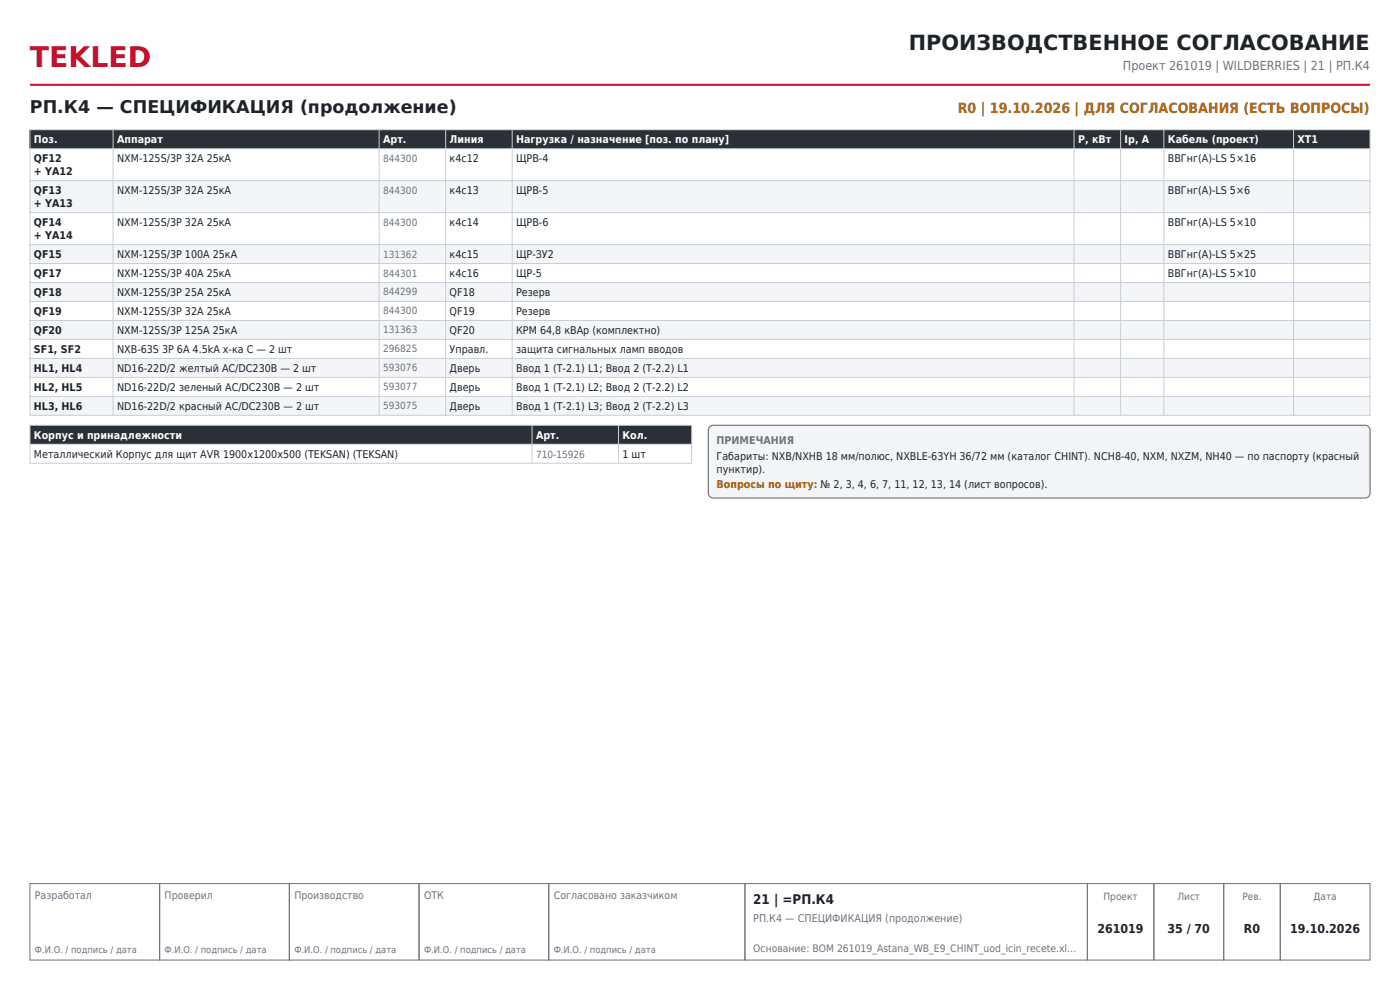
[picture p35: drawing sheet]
<svg xmlns="http://www.w3.org/2000/svg" width="297mm" height="210mm" viewBox="0 0 297 210" stroke-linecap="round" stroke-linejoin="round" font-family="sans-serif">
<defs><g id="words">
<text font-size="6" fill="#c8102e" x="6.3" y="14.1">TEKLED</text>
<text font-size="4.4" fill="#1f2329" x="192.8" y="10.6">ПРОИЗВОДСТВЕННОЕ СОГЛАСОВАНИЕ</text>
<text font-size="3.7" fill="#1f2329" x="6.3" y="24">РП.К4 — СПЕЦИФИКАЦИЯ (продолжение)</text>
<text font-size="3" fill="#b26b00" x="203.2" y="24">R0 | 19.10.2026 | ДЛЯ СОГЛАСОВАНИЯ (ЕСТЬ ВОПРОСЫ)</text>
<text font-size="2.8" fill="#1f2329" x="159.8" y="191.7">21 | =РП.К4</text>
<text font-size="2.6" fill="#6b7280" x="238.2" y="14.8">Проект 261019 | WILDBERRIES | 21 | РП.К4</text>
<g font-size="2.6" fill="#1f2329">
<text x="232.8" y="198">261019</text>
<text x="247.7" y="198">35 / 70</text>
<text x="263.9" y="198">R0</text>
<text x="273.7" y="198">19.10.2026</text>
</g>
<g font-size="2.3" fill="#fff">
<text x="7.2" y="30.4">Поз.</text>
<text x="24.8" y="30.4">Аппарат</text>
<text x="81.3" y="30.4">Арт.</text>
<text x="95.4" y="30.4">Линия</text>
<text x="109.5" y="30.4">Нагрузка / назначение [поз. по плану]</text>
<text x="228.7" y="30.4">P, кВт</text>
<text x="238.6" y="30.4">Iр, А</text>
<text x="247.8" y="30.4">Кабель (проект)</text>
<text x="275.3" y="30.4">XT1</text>
<text x="7.2" y="93.1">Корпус и принадлежности</text>
<text x="113.7" y="93.1">Арт.</text>
<text x="132.1" y="93.1">Кол.</text>
</g>
<g font-size="2.3" fill="#1f2329">
<text x="7.2" y="34.4">QF12</text>
<text x="24.8" y="34.4">NXM-125S/3Р 32A 25кА</text>
<text x="95.4" y="34.4">к4с12</text>
<text x="109.5" y="34.4">ЩРВ-4</text>
<text x="247.8" y="34.4">ВВГнг(А)-LS 5×16</text>
<text x="7.2" y="37.2">+ YA12</text>
<text x="7.2" y="41.2">QF13</text>
<text x="24.8" y="41.2">NXM-125S/3Р 32A 25кА</text>
<text x="95.4" y="41.2">к4с13</text>
<text x="109.5" y="41.2">ЩРВ-5</text>
<text x="247.8" y="41.2">ВВГнг(А)-LS 5×6</text>
<text x="7.2" y="44">+ YA13</text>
<text x="7.2" y="48">QF14</text>
<text x="24.8" y="48">NXM-125S/3Р 32A 25кА</text>
<text x="95.4" y="48">к4с14</text>
<text x="109.5" y="48">ЩРВ-6</text>
<text x="247.8" y="48">ВВГнг(А)-LS 5×10</text>
<text x="7.2" y="50.7">+ YA14</text>
<text x="7.2" y="54.8">QF15</text>
<text x="7.2" y="58.8">QF17</text>
<text x="24.8" y="54.8">NXM-125S/3Р 100A 25кА</text>
<text x="24.8" y="58.8">NXM-125S/3Р 40A 25кА</text>
<text x="95.4" y="54.8">к4с15</text>
<text x="95.4" y="58.8">к4с16</text>
<text x="109.5" y="54.8">ЩР-ЗУ2</text>
<text x="109.5" y="58.8">ЩР-5</text>
<text x="247.8" y="54.8">ВВГнг(А)-LS 5×25</text>
<text x="247.8" y="58.8">ВВГнг(А)-LS 5×10</text>
<text x="7.2" y="62.8">QF18</text>
<text x="24.8" y="62.8">NXM-125S/3Р 25A 25кА</text>
<text x="95.4" y="62.8">QF18</text>
<text x="109.5" y="62.8">Резерв</text>
<text x="7.2" y="66.8">QF19</text>
<text x="7.2" y="70.9">QF20</text>
<text x="24.8" y="66.8">NXM-125S/3Р 32A 25кА</text>
<text x="24.8" y="70.9">NXM-125S/3Р 125A 25кА</text>
<text x="95.4" y="66.8">QF19</text>
<text x="95.4" y="70.9">QF20</text>
<text x="109.5" y="66.8">Резерв</text>
<text x="109.5" y="70.9">КРМ 64,8 кВАр (комплектно)</text>
<text x="7.2" y="74.9">SF1, SF2</text>
<text x="24.8" y="74.9">NXB-63S 3P 6А 4.5kA х-ка C — 2 шт</text>
<text x="95.4" y="74.9">Управл.</text>
<text x="109.5" y="74.9">защита сигнальных ламп вводов</text>
<text x="7.2" y="78.9">HL1, HL4</text>
<text x="7.2" y="82.9">HL2, HL5</text>
<text x="24.8" y="78.9">ND16-22D/2 желтый AC/DC230В — 2 шт</text>
<text x="24.8" y="82.9">ND16-22D/2 зеленый AC/DC230В — 2 шт</text>
<text x="95.4" y="78.9">Дверь</text>
<text x="95.4" y="82.9">Дверь</text>
<text x="109.5" y="78.9">Ввод 1 (Т-2.1) L1; Ввод 2 (Т-2.2) L1</text>
<text x="109.5" y="82.9">Ввод 1 (Т-2.1) L2; Ввод 2 (Т-2.2) L2</text>
<text x="7.2" y="87">HL3, HL6</text>
<text x="24.8" y="87">ND16-22D/2 красный AC/DC230В — 2 шт</text>
<text x="95.4" y="87">Дверь</text>
<text x="109.5" y="87">Ввод 1 (Т-2.1) L3; Ввод 2 (Т-2.2) L3</text>
<text x="7.2" y="97.1">Металлический Корпус для щит AVR 1900x1200x500 (TEKSAN) (TEKSAN)</text>
<text x="132.1" y="97.1">1 шт</text>
<text x="152" y="97.5">Габариты: NXB/NXHB 18 мм/полюс, NXBLE-63YH 36/72 мм (каталог CHINT). NCH8-40, NXM, NXZM, NH40 — по паспорту (красный</text>
<text x="152" y="100.3">пунктир).</text>
</g>
<g font-size="2.3" fill="#6b7280">
<text x="152" y="94.2">ПРИМЕЧАНИЯ</text>
<text x="159.8" y="195.5">РП.К4 — СПЕЦИФИКАЦИЯ (продолжение)</text>
</g>
<text font-size="2.3" fill="#b26b00" x="152" y="103.6">Вопросы по щиту: № 2, 3, 4, 6, 7, 11, 12, 13, 14 (лист вопросов).</text>
<g font-size="2.2" fill="#6b7280">
<text x="7.4" y="190.6">Разработал</text>
<text x="34.9" y="190.6">Проверил</text>
<text x="62.4" y="190.6">Производство</text>
<text x="90" y="190.6">ОТК</text>
<text x="117.5" y="190.6">Согласовано заказчиком</text>
<text x="159.8" y="201.9">Основание: BOM 261019_Astana_WB_E9_CHINT_uod_icin_recete.xl…</text>
</g>
<g font-size="2.1" fill="#6b7280">
<text x="81.3" y="34.3">844300</text>
<text x="81.3" y="41.1">844300</text>
<text x="81.3" y="47.9">844300</text>
<text x="81.3" y="54.6">131362</text>
<text x="81.3" y="58.7">844301</text>
<text x="81.3" y="62.7">844299</text>
<text x="81.3" y="66.7">844300</text>
<text x="81.3" y="70.7">131363</text>
<text x="81.3" y="74.8">296825</text>
<text x="81.3" y="78.8">593076</text>
<text x="81.3" y="82.8">593077</text>
<text x="81.3" y="86.8">593075</text>
<text x="113.7" y="97.1">710-15926</text>
<text x="234.1" y="190.9">Проект</text>
<text x="249.8" y="190.9">Лист</text>
<text x="263.6" y="190.9">Рев.</text>
<text x="278.7" y="190.9">Дата</text>
</g>
<g font-size="2" fill="#6b7280">
<text x="7.4" y="202.2">Ф.И.О. / подпись / дата</text>
<text x="34.9" y="202.2">Ф.И.О. / подпись / дата</text>
<text x="62.4" y="202.2">Ф.И.О. / подпись / дата</text>
<text x="90" y="202.2">Ф.И.О. / подпись / дата</text>
<text x="117.5" y="202.2">Ф.И.О. / подпись / дата</text>
</g>
</g></defs>
<path d="M6.3 18h284.4" fill="none" stroke="#c8102e" stroke-width=".42"/>
<path d="M6.3 187.4h27.6v16.2h-27.6zM33.9 187.4h27.5v16.2h-27.5zM61.4 187.4h27.5v16.2h-27.5zM88.9 187.4h27.5v16.2h-27.5zM116.4 187.4h41.6v16.2h-41.6zM158 187.4h72.7v16.2h-72.7zM230.7 187.4h14.1v16.2h-14.1zM244.8 187.4h14.8v16.2h-14.8zM259.6 187.4h12v16.2h-12zM271.6 187.4h19.1v16.2h-19.1z" fill="none" stroke="#6b7280" stroke-width=".21"/>
<path d="M6.3 27.5h284.4v4h-284.4z" fill-rule="evenodd" fill="#2b2f36"/>
<g fill="#f3f5f8">
<path d="M6.3 38.3h284.4v6.8h-284.4z" fill-rule="evenodd"/>
<path d="M6.3 51.9h284.4v4h-284.4z" fill-rule="evenodd"/>
<path d="M6.3 59.9h284.4v4.1h-284.4z" fill-rule="evenodd"/>
<path d="M6.3 68h284.4v4h-284.4z" fill-rule="evenodd"/>
<path d="M6.3 76h284.4v4h-284.4z" fill-rule="evenodd"/>
<path d="M6.3 84.1h284.4v4h-284.4z" fill-rule="evenodd"/>
</g>
<g fill="none" stroke="#c9ced6" stroke-width=".21">
<path d="M6.3 27.5h284.4v60.6h-284.4zM6.3 31.5h284.4M6.3 38.3h284.4M24 27.5v60.6M80.4 27.5v60.6M94.5 27.5v60.6M108.7 27.5v60.6M227.9 27.5v60.6M237.7 27.5v60.6M246.9 27.5v60.6M274.4 27.5v60.6M6.3 45.1h284.4"/>
<path d="M6.3 51.9h284.4M6.3 55.9h284.4M6.3 59.9h284.4M6.3 64h284.4M6.3 68h284.4M6.3 72h284.4M6.3 76h284.4M6.3 80h284.4M6.3 84.1h284.4"/>
</g>
<path d="M6.3 90.2h140.4v4h-140.4z" fill-rule="evenodd" fill="#2b2f36"/>
<path d="M6.3 90.2h140.4v8.1h-140.4zM6.3 94.2h140.4M112.9 90.2v8.1M131.2 90.2v8.1" fill="none" stroke="#c9ced6" stroke-width=".21"/>
<path d="M150.7 90.4l.6-.2h138.3a1.06 1.06 0 0 1 1.1 1.1v13.3a1.06 1.06 0 0 1-1.1 1h-138.3a1.06 1.06 0 0 1-1-1v-13.3z" fill-rule="evenodd" fill="#f3f5f8" stroke="#6b7280" stroke-width=".25"/>
<use href="#words"/>
</svg>
